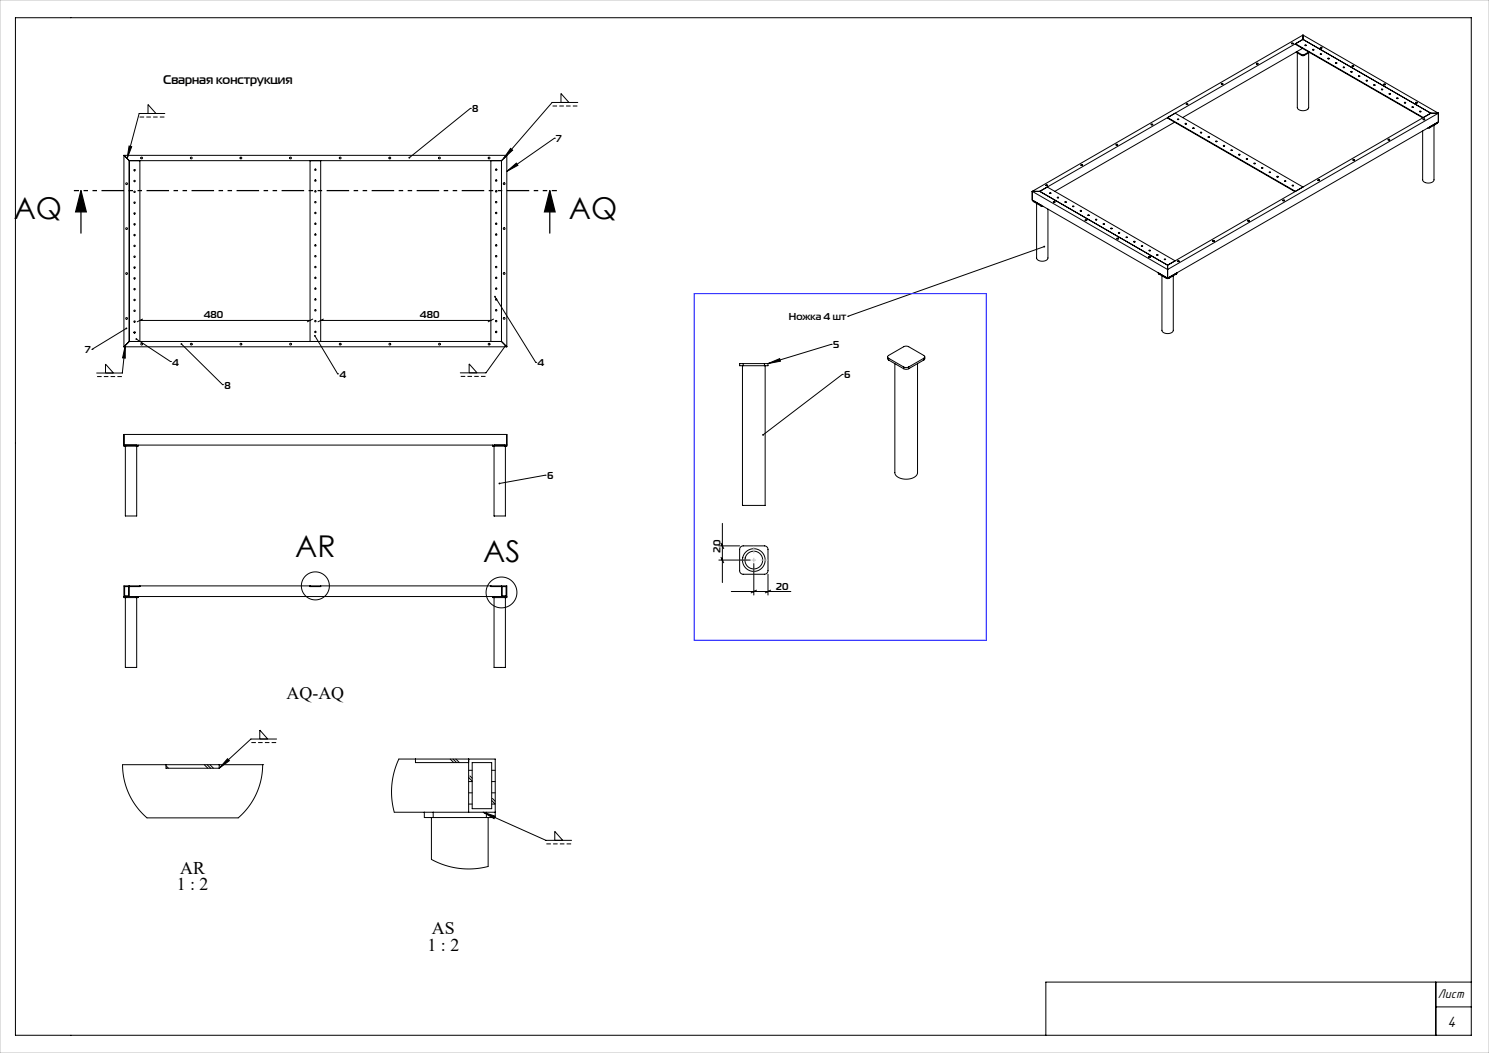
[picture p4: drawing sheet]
<svg xmlns="http://www.w3.org/2000/svg" width="420mm" height="297mm" viewBox="0 0 420 297" stroke-linecap="round" stroke-linejoin="round" font-family="sans-serif">
<defs><g id="words">
<g font-size="8.5">
<text x="3.9" y="61.9">AQ</text>
<text x="160.5" y="61.9">AQ</text>
<text x="83.3" y="157.1">AR</text>
<text x="136.3" y="158.5">AS</text>
</g>
<g font-size="5">
<text x="80.8" y="197.1">AQ-AQ</text>
<text x="49.8" y="251.1">1 : 2</text>
<text x="50.8" y="246.5">AR</text>
<text x="121.8" y="263.6">AS</text>
<text x="120.6" y="268.2">1 : 2</text>
</g>
<text font-size="4.4" x="408.3" y="289.8">4</text>
<text font-size="3.7" x="405.6" y="281.4">Лист</text>
<text font-size="3.5" x="46" y="23.8">Сварная конструкция</text>
<g font-size="2.8">
<text x="133.2" y="31.7">8</text>
<text x="156.9" y="40.1">7</text>
<text x="57.4" y="89.8">480</text>
<text x="118.4" y="89.8">480</text>
<text x="222.5" y="90.3">Ножка 4 шт</text>
<text x="24" y="99.6">7</text>
<text x="235" y="98.3">5</text>
<text x="48.6" y="103.1">4</text>
<text x="95.8" y="106.6">4</text>
<text x="151.6" y="103.3">4</text>
<text x="238.1" y="106.7">6</text>
<text x="63.3" y="109.6">8</text>
<text x="154.3" y="135.2">6</text>
<text x="203.2" y="155.9" transform="rotate(-90 203.2 155.9)">20</text>
<text x="218.8" y="166.3">20</text>
</g>
</g></defs>
<g fill="none" stroke="#000" stroke-width=".28">
<path d="M4.4 5h410.6v287h-410.6zM354.4 18h.4M364.3 12.3h.4M365.4 12.3v.2l35.9 20.7M365.4 12.3l36.1 20.9 2.1-1.3M365.5 14.7l1.7 .9M365.8 14.6l1.4 .8M365.9 14.9v15.4a1.85 1.85 0 0 0 3.2 0v-15.4M367.2 15.4h.7M367.2 15.6h.7M367.2 15.4v.2M367.4 13.6l-33.8 19.6"/>
<path d="M367.5 9.9l-76.3 44.1M367.5 9.9v1.2M367.5 11.1l-74.2 42.9M367.5 11.1l36.1 20.8M367.5 11.1l-2.1 1.2M367.5 9.9l38.2 22M367.9 15.4v.2M368.1 12.7l.4 .1-.3 .1zM368.4 12.9h-.3M369.2 14.7l-1.3 .7M369.4 14.8l-1.5 .8M370.3 14h.3l-.2 .1z"/>
<path d="M370.6 14.1h-.3M372.4 15.2l.4 .1-.3 .1zM372.4 13.4h.1a.23 .23 0 0 1 .3-.1 .23 .23 0 0 1 0 .4 .23 .23 0 0 1-.3-.2zM372.5 13.5h.4M372.7 15.3h-.2M374.6 16.5h.4l-.3 .1zM374.9 16.6h-.3M376.7 17.7h.4l-.3 .2zM377 17.8h-.2M378.9 18.9l.4 .1-.3 .1zM378.9 19.1h.3M381.4 18.6v-.1a.23 .23 0 0 1 .4 0 .23 .23 0 0 1 0 .3 .23 .23 0 0 1-.4-.1z"/>
<path d="M381.4 18.7h.4M41.7 32v-2.5l2.3 2.5M46.5 32h-7.2l-3.4 12.7M132.7 30.6h.1M132.7 30.6l-17.2 13.9M156.4 39h.1M156.4 39l-13.4 9.3M158.2 28.9v-2.5l2.3 2.5M163 28.9h-7.3l-13.7 15.9M324.7 35.2h.4M331.3 34.5l-33.8 19.5M331.5 31.9l36 20.9"/>
<path d="M332.1 33.6l.4 .1h-.3zM332.2 33.7h.2M334.3 34.8l.4 .1-.3 .1zM334.3 35h.3M334.6 29.5h.4M336.5 36.1h.3l-.3 .1zM336.5 36.2h.3M338.6 37.3l.4 .1-.3 .1zM338.6 37.5h.3M340.8 38.6h.3l-.3 .1zM340.8 38.7h.3M342.9 39.8l.4 .1-.3 .1z"/>
<path d="M342.9 39.9h.3M344.5 23.7h.4M381 20.2h.4l-.3 .2zM381.1 20.3h.3M383.2 21.4l.4 .1-.3 .1zM383.2 21.6h.3M385.4 22.7h.3l-.2 .1zM385.4 22.8h.3M387.5 23.9l.4 .1-.3 .1zM387.5 24.1h.3M389.7 25.2h.3l-.2 .1zM389.7 25.3h.3"/>
<path d="M390.4 23.7a.23 .23 0 0 1 .4 0 .23 .23 0 0 1-.1 .3 .23 .23 0 0 1-.3-.1zM390.4 23.9h.4M391.5 39.5h.5M391.8 26.4l.4 .1-.3 .1zM391.9 26.5h.2M394 27.7h.4l-.3 .1zM394 27.8h.3M396.1 28.9l.4 .1-.2 .1zM396.2 29h.3M398.3 30.2h.4l-.3 .1zM398.3 30.3h.3M399.3 28.9a.23 .23 0 0 1 .4-.1 .23 .23 0 0 1 0 .4 .23 .23 0 0 1-.4-.1z"/>
<path d="M399.3 29.1h.4M400.5 31.4h.3l-.2 .2zM400.5 31.5h.3M401.4 33.7h.5M403.2 36.1h-.5M403.6 31.9h2.1M403.6 31.9l-74.3 42.9M404.5 35.3v15.4a1.85 1.85 0 0 1-3.2 0v-13.8M405.4 34.8v-.2l-2.2 1.2v.3M405.4 34.8l-2.2 1.3M405.5 34.5l-.1 .3M405.7 31.9l-76.4 44.1-38.1-22"/>
<path d="M405.7 31.9v2.5l-76.4 44.1M35 43.8h108M35 43.8l1.5 1.5M35 43.8v54M36.4 41.2l.7 .2-1.2 3.3zM36.5 45.3h105M36.5 45.3v51M37.9 47.8h.1M39.5 45.3v51M87.5 45.3v51M90.5 45.3v51M138.5 45.3v51"/>
<path d="M139.8 47.8h.3M141.5 45.3v51M143 48.3l2.7-2.3 .4 .6zM143 43.8l-1.5 1.5M143 43.8v54M144 41.9l.6 .5-2.6 2.4zM291.2 54h2.1M291.2 54v2.4l38.1 22.1M291.4 56.5l.1 .4M291.5 56.9l2.1 1.2M291.5 56.6v.3M292.4 57.4v15.4a1.85 1.85 0 0 0 3.2 0v-13.8"/>
<path d="M293.3 54l36 20.8M293.3 54l2.1-1.2 36.1 20.8-2.2 1.2M293.6 58.1l.6 .1M293.6 57.9v.2M295 52.3h.4M296.1 54.4l.3 .1-.3 .1zM296.1 54.5h.3M297.1 56.9l.1-.1a.23 .23 0 0 1 .3 0 .23 .23 0 0 1 0 .4 .23 .23 0 0 1-.4-.2zM297.1 57h.5M298.2 55.6l.4 .1-.2 .1zM298.3 55.8h.2M300.4 56.9l.4 .1h-.3z"/>
<path d="M300.4 57h.3M302.6 58.1l.3 .1-.3 .1zM302.6 58.3h.3M304.7 59.4l.4 .1-.3 .1zM304.7 59.5h.3M304.9 46.6h.4M314.8 40.9h.4M345.1 41l.3 .1-.3 .1zM345.1 41.2h.3M347.2 42.3l.4 .1-.3 .1zM347.3 42.4h.2M349.4 43.5l.4 .1-.3 .1z"/>
<path d="M349.4 43.7h.3M351.6 44.8l.3 .1h-.3zM351.6 44.9h.3M353.7 46l.4 .1-.3 .1zM353.7 46.2h.3M355.9 47.3l.3 .1-.2 .1zM355.9 47.4h.3M358 48.5l.4 .1-.3 .1zM358 48.7h.3M360.2 49.8h.3l-.3 .1zM360.2 49.9h.3M361.8 56.6h.5"/>
<path d="M362.3 51l.4 .1-.2 .1zM362.4 51.2h.2M364.5 52.3h.4l-.3 .1zM364.5 52.4h.3M365.4 54l-36.1-20.8v.1l36 20.8M371.7 50.9h.5M381.6 45.2h.5M294.6 69.6l-55.4 19.6M306.1 62a.23 .23 0 0 1 .4 0 .23 .23 0 0 1-.1 .3 .23 .23 0 0 1-.3-.1zM306.1 62.2h.4M306.9 60.6l.3 .1-.3 .1zM306.9 60.8h.3"/>
<path d="M309 61.9h.4l-.3 .1zM309 62h.3M311.2 63.1l.3 .1-.2 .1zM311.2 63.3h.3M313.3 64.4h.4l-.3 .1zM313.4 64.5h.2M315 67.2h.1a.23 .23 0 0 1 .3-.1 .23 .23 0 0 1 0 .4 .23 .23 0 0 1-.3-.1zM315.1 67.4h.4M315.5 65.6l.4 .1-.3 .1zM315.5 65.7h.3M317.6 66.8l.4 .1-.2 .1zM317.7 67h.3"/>
<path d="M319.8 68.1l.4 .1-.3 .1zM319.8 68.2h.3M322 69.3l.3 .1-.3 .1zM322 69.5h.3M324 72.4v-.1a.23 .23 0 0 1 .4 0 .23 .23 0 0 1 0 .4 .23 .23 0 0 1-.4-.2zM324 72.5h.4M324.1 70.6l.4 .1-.3 .1zM324.1 70.7h.3M326.3 71.8l.3 .1-.3 .1zM326.3 72h.3M326.7 77l.2 .3M326.9 77v.3"/>
<path d="M326.9 77.3l2.1 1.2M327.7 77.8v15.4a1.85 1.85 0 0 0 3.2 0v-15.4M328.4 73.1l.4 .1h-.2zM328.5 73.2h.2M329 78.5h.7M329 78.3v.2M329.3 74.8v3.7M331.8 77.3v-.3l-2.1 1.3v.2M331.8 77.3l-2.1 1.2M332 77l-.2 .3M332.5 73.7l-.4 .1M332.5 73.7l.1 .1"/>
<path d="M342.4 68h-.4M342.4 68h.1M351.9 62.3h.5M26 98.5h.1M35 97.8h108M35.3 97.4v3.6l-.7-.1zM35.3 97.4l-.8 7.8h-7.2M35.7 92.6l-9.7 5.9M36.5 96.3l-1.5 1.5M36.5 96.3h105M37.8 93.8h.3M38.5 95.6l9.6 6.4"/>
<path d="M39.5 90.4h48M40.2 90l-1.5 .8M51.2 97l11.6 11.5M88.2 90l-1.5 .8M88.8 94.7l6.4 10.7M90.5 90.4h48M91.2 90l-1.5 .8M139.2 90l-1.5 .8M139.6 83.7l11.5 18.5M139.9 93.8h.1M141.5 96.3l1.5 1.5M142.6 97.5l-5.5 7.7h-7.3"/>
<path d="M234.5 97.1h.1M234.5 97.1l-17.9 5.5M239.2 89.2h.1M29.8 105.2v-2.5l2.2 2.5M48.1 102h.1M62.8 108.5h.1M95.2 105.4h.1M132.3 105.2v-2.6l2.3 2.6M151.1 102.2h.1M209.4 103.2v39.4h6.4v-39.4M209.6 102.6h-1v.6h1M209.6 102.6v.6"/>
<path d="M209.6 102.6h6M209.6 103.2h6M215.6 102.6h1M215.6 102.6v.6M216.6 102.6v.6h-1M216.6 102.6l3.3-1.4 .2 .7zM237.6 105.6h.1M237.6 105.6l-22.4 17.1M250.4 100.7v.6l.3 .3M250.7 101.1a.43 .43 0 0 1-.3-.4 .43 .43 0 0 1 .3-.5l4.2-2.4 .7-.2 .7 .2 4.3 2.4a.43 .43 0 0 1 .2 .5 .43 .43 0 0 1-.2 .4M250.7 101.1l4.2 2.4M250.7 101.1v.5"/>
<path d="M250.7 101.6l4.2 2.4M252.4 102.6v30.7a2.98 2.98 0 0 0 3.6 1.8h.4a2.41 2.41 0 0 0 2.4-1.8v-30.7M254.9 103.5l.7 .2 .7-.2M254.9 104l.7 .2 .7-.2M254.9 103.5v.5M256.3 103.5v.5M260.6 101.1l-4.3 2.4M260.6 101.1v.5M260.6 101.6l-4.3 2.4M260.8 100.7v.6l-.2 .3M35 125.5h108M35.4 125.8v19.7h3.2v-19.7"/>
<path d="M35.5 125.8h-.5v-3.3h108v3.3h-.5M35.5 125.8h3M35.5 125.5v.3M38.5 125.5v.3M39 125.5v.3h-.5M139 125.5v.3h.5M139.4 125.8v19.7h3.2v-19.7M139.5 125.5v.3M139.5 125.8h3M142.5 125.5v.3M153.8 134h.1M153.8 134l-12.9 2.4"/>
<path d="M202.8 154h5.8M202.8 158h8.8M203.4 153.2l.7 1.5M203.4 157.2l.7 1.5M203.8 147.6v16.7M209 154.2l.6-.2h6a1 1 0 0 1 1 1v6a1 1 0 0 1-1 1h-6a1 1 0 0 1-1-1v-6zM212.6 159v8.8M35 168.3h3.5M35.2 165.5h1.1v2.6h-1.1zM35.4 168.6v19.7h3.2v-19.7M35.5 168.6h-.5v-3.3h108v3.3h-.5M35.5 168.3v.3"/>
<path d="M35.5 168.6h3M36.5 165.3v3M38.5 168.3h.5M38.5 168.3v.3M39 168.3v.3h-.5M39 168.3h100M39.5 165.3v.2h-3M87.5 165.3v.2h3v-.2M138.5 165.3v.2h3M139 168.3h.5M139 168.3v.3h.5M139.4 168.6v19.7h3.2v-19.7"/>
<path d="M139.5 168.3v.3M139.5 168.3h3.5M139.5 168.6h3M141.5 165.3v3M141.7 165.5h1.1v2.6h-1.1zM142.5 168.3v.3M206.3 166.8h16.8M213.4 166.5l-1.5 .7M216.6 162v5.8M217.4 166.5l-1.5 .7M34.6 215.7h39.5l-.5 4.2-1.3 4.1-2.2 3.6-2.9 3.1h-25.7l-3-3.1-2.1-3.7-1.4-4zM46.8 216l.7 .7"/>
<path d="M46.8 215.7v1h15M57.6 215.7l1 1M58.4 215.7l1 1M59.2 215.7l1 1M61.8 215.7v1M64.2 214l.5 .6-2.9 2.1zM73.3 208.4v-2.5l2.2 2.5M74.1 215.7h.1M78 208.4h-7.2l-9 8.3M117.2 214.1v1h15M127 214.1l1 1M127.8 214.1l1 1"/>
<path d="M128.6 214.1l1 1M132.2 217.3h1M132.2 219.3l1 1M132.2 214.1v15M132.5 218.9l.7 .6M133.2 215.1h5.5v13h-5.5zM138.7 217.3h1M119.7 229.1h-8.5l-.7-3.8v-3.8l.7-3.8 1.3-3.6h27.2v16.5h-2.5M119.7 229.1h2.5M119.7 229.1v1.5h2.5M121.7 230.6v11.8l2.4 1.1 2.7 .9 2.6 .5 2.8 .2 2.7-.2 2.8-.5v-13.8M122.2 229.1h17.5"/>
<path d="M122.2 229.1v1.5M122.2 230.6h15M132.2 220.4h1M132.2 223.6h1M132.2 226.8h1M136.3 229.1l3.4 1.1-.3 .7zM136.3 229.1l17.7 7.9h7.2M137.2 229.1v1.5M138.7 225.8l1 1h-1M138.7 220.4h1M138.7 223.6h1M138.9 225.2l.8 .8"/>
<path d="M156.5 237v-2.5l2.2 2.5M405 277v15M415 277h-120v15M405 284h10"/>
<circle cx="354.7" cy="18" r=".22"/>
<circle cx="364.6" cy="12.3" r=".22"/>
<circle cx="325" cy="35.1" r=".22"/>
<circle cx="334.9" cy="29.4" r=".22"/>
<circle cx="344.8" cy="23.7" r=".22"/>
<circle cx="391.7" cy="39.3" r=".22"/>
<circle cx="401.6" cy="33.6" r=".22"/>
<circle cx="35.7" cy="51.8" r=".25"/>
<circle cx="38" cy="57.2" r=".2"/>
<circle cx="38" cy="48" r=".2"/>
<circle cx="38" cy="51.1" r=".2"/>
<circle cx="38" cy="54.1" r=".2"/>
<circle cx="40" cy="44.6" r=".25"/>
<circle cx="54" cy="44.6" r=".25"/>
<circle cx="68" cy="44.6" r=".25"/>
<circle cx="82" cy="44.6" r=".25"/>
<circle cx="89" cy="50.9" r=".2"/>
<circle cx="89" cy="57" r=".2"/>
<circle cx="89" cy="54" r=".2"/>
<circle cx="89" cy="47.9" r=".2"/>
<circle cx="96" cy="44.6" r=".25"/>
<circle cx="110" cy="44.6" r=".25"/>
<circle cx="124" cy="44.6" r=".25"/>
<circle cx="138" cy="44.6" r=".25"/>
<circle cx="140" cy="50.9" r=".2"/>
<circle cx="140" cy="57" r=".2"/>
<circle cx="140" cy="54" r=".2"/>
<circle cx="140" cy="47.9" r=".2"/>
<circle cx="142.2" cy="51.8" r=".25"/>
<circle cx="295.3" cy="52.3" r=".22"/>
<circle cx="305.2" cy="46.6" r=".22"/>
<circle cx="315.1" cy="40.9" r=".22"/>
<circle cx="362" cy="56.5" r=".22"/>
<circle cx="371.9" cy="50.8" r=".22"/>
<circle cx="381.8" cy="45.1" r=".22"/>
<circle cx="35.7" cy="77.1" r=".25"/>
<circle cx="35.7" cy="64.5" r=".25"/>
<circle cx="38" cy="72.4" r=".2"/>
<circle cx="38" cy="78.5" r=".2"/>
<circle cx="38" cy="63.3" r=".2"/>
<circle cx="38" cy="66.3" r=".2"/>
<circle cx="38" cy="75.5" r=".2"/>
<circle cx="38" cy="69.4" r=".2"/>
<circle cx="38" cy="60.2" r=".2"/>
<circle cx="89" cy="66.2" r=".2"/>
<circle cx="89" cy="75.3" r=".2"/>
<circle cx="89" cy="63.1" r=".2"/>
<circle cx="89" cy="72.3" r=".2"/>
<circle cx="89" cy="78.4" r=".2"/>
<circle cx="89" cy="69.2" r=".2"/>
<circle cx="89" cy="60.1" r=".2"/>
<circle cx="140" cy="66.2" r=".2"/>
<circle cx="140" cy="75.3" r=".2"/>
<circle cx="140" cy="78.4" r=".2"/>
<circle cx="140" cy="63.1" r=".2"/>
<circle cx="140" cy="72.3" r=".2"/>
<circle cx="140" cy="69.2" r=".2"/>
<circle cx="140" cy="60.1" r=".2"/>
<circle cx="142.2" cy="64.5" r=".25"/>
<circle cx="142.2" cy="77.1" r=".25"/>
<circle cx="332.3" cy="73.6" r=".22"/>
<circle cx="342.2" cy="67.9" r=".22"/>
<circle cx="352.1" cy="62.2" r=".22"/>
<circle cx="35.7" cy="89.8" r=".25"/>
<circle cx="38" cy="87.7" r=".2"/>
<circle cx="38" cy="84.6" r=".2"/>
<circle cx="38" cy="90.7" r=".2"/>
<circle cx="38" cy="93.8" r=".2"/>
<circle cx="38" cy="81.6" r=".2"/>
<circle cx="40" cy="97.1" r=".25"/>
<circle cx="54" cy="97.1" r=".25"/>
<circle cx="68" cy="97.1" r=".25"/>
<circle cx="82" cy="97.1" r=".25"/>
<circle cx="89" cy="90.6" r=".2"/>
<circle cx="89" cy="87.5" r=".2"/>
<circle cx="89" cy="81.4" r=".2"/>
<circle cx="89" cy="84.5" r=".2"/>
<circle cx="89" cy="93.6" r=".2"/>
<circle cx="96" cy="97.1" r=".25"/>
<circle cx="110" cy="97.1" r=".25"/>
<circle cx="124" cy="97.1" r=".25"/>
<circle cx="138" cy="97.1" r=".25"/>
<circle cx="140" cy="90.6" r=".2"/>
<circle cx="140" cy="81.4" r=".2"/>
<circle cx="140" cy="87.5" r=".2"/>
<circle cx="140" cy="84.5" r=".2"/>
<circle cx="140" cy="93.6" r=".2"/>
<circle cx="142.2" cy="89.8" r=".25"/>
<circle cx="212.6" cy="158" r="2.5"/>
<circle cx="212.6" cy="158" r="3.2"/>
<circle cx="89" cy="165.3" r="4"/>
<circle cx="141.5" cy="167.1" r="4.4"/>
</g>
<path d="M22.8 53.8l1.5 6h-3zM22.8 53.8v12M155.1 53.8l1.5 6h-3zM155.1 53.8v12" fill="none" stroke="#000" stroke-width=".35"/>
<path d="M46.5 33h-7.2M163 29.9h-7.3M34.5 106.2h-7.2M137.1 106.2h-7.3M78 209.4h-7.2M161.2 238h-7.2" fill="none" stroke="#000" stroke-width=".28" stroke-dasharray="1.3 .6" stroke-dashoffset="-.1" stroke-linecap="butt"/>
<path d="M157.1 53.8h-136.3" fill="none" stroke="#000" stroke-width=".35" stroke-dasharray="6.3 1.3 1.3 1.3 1.3 1.3" stroke-dashoffset="4.9" stroke-linecap="butt"/>
<path d="M212.6 154v8M216.6 158h-8" fill="none" stroke="#c0c0c0" stroke-width=".28" stroke-dasharray="15.2 1.3 1.3 1.3" stroke-dashoffset="13.1" stroke-linecap="butt"/>
<path d="M0 0h420v297h-420z" fill="none" stroke="#c0c0c0" stroke-width=".28"/>
<path d="M195.8 82.8h82.4v97.8h-82.4z" fill="none" stroke="#00f" stroke-width=".28"/>
<g fill="#000">
<path d="M155.1 53.8l1.5 6h-3zM22.8 53.8l1.5 6h-3z"/>
<path d="M294.4 69.4v.3h.3l.1-.2-.2 .1 .2-.2zM139.4 83.5a.25 .25 0 0 0 .1 .4 .25 .25 0 0 0 .4-.3 .25 .25 0 0 0-.4-.1l.1 .2zM88.6 94.6a.25 .25 0 0 0 .1 .4 .25 .25 0 0 0 .4-.3 .25 .25 0 0 0-.4-.2l.1 .2zM38.3 95.4l.2 .2-.3-.1a.25 .25 0 0 0 .2 .4 .25 .25 0 0 0 .3-.3 .25 .25 0 0 0-.4-.2zM51 96.8a.25 .25 0 0 0 .1 .5 .25 .25 0 0 0 .3-.3 .25 .25 0 0 0-.3-.2l.1 .2zM35.5 92.4a.25 .25 0 0 0 0 .4 .25 .25 0 0 0 .3 0 .25 .25 0 0 0 .1-.3l-.2 .1 .2-.1zM115.3 44.3v.3l.2-.1-.2 .1a.25 .25 0 0 0 .3 .1 .25 .25 0 0 0 0-.4 .25 .25 0 0 0-.3 0zM143 48.3l2.7-2.3 .4 .6zM144 41.9l.6 .5-2.6 2.4zM36.4 41.2l.7 .2-1.2 3.3zM35.3 97.4v3.6l-.7-.1zM142.4 97.4a.25 .25 0 0 0 0 .3 .25 .25 0 0 0 .4 0 .25 .25 0 0 0-.1-.4l-.1 .2 .1-.2zM140.7 136.2l-.1 .2h.3h-.3a.25 .25 0 0 0 .4 .2 .25 .25 0 0 0 .1-.4 .25 .25 0 0 0-.4 0zM64.2 214l.5 .6-2.9 2.1zM215.1 122.5l-.1 .3 .2-.1-.2 .1a.25 .25 0 0 0 .4 0 .25 .25 0 0 0 0-.3 .25 .25 0 0 0-.3 0zM216.6 102.6l3.3-1.4 .2 .7zM136.3 229.1l3.4 1.1-.3 .7z"/>
</g>
<use href="#words"/>
</svg>
